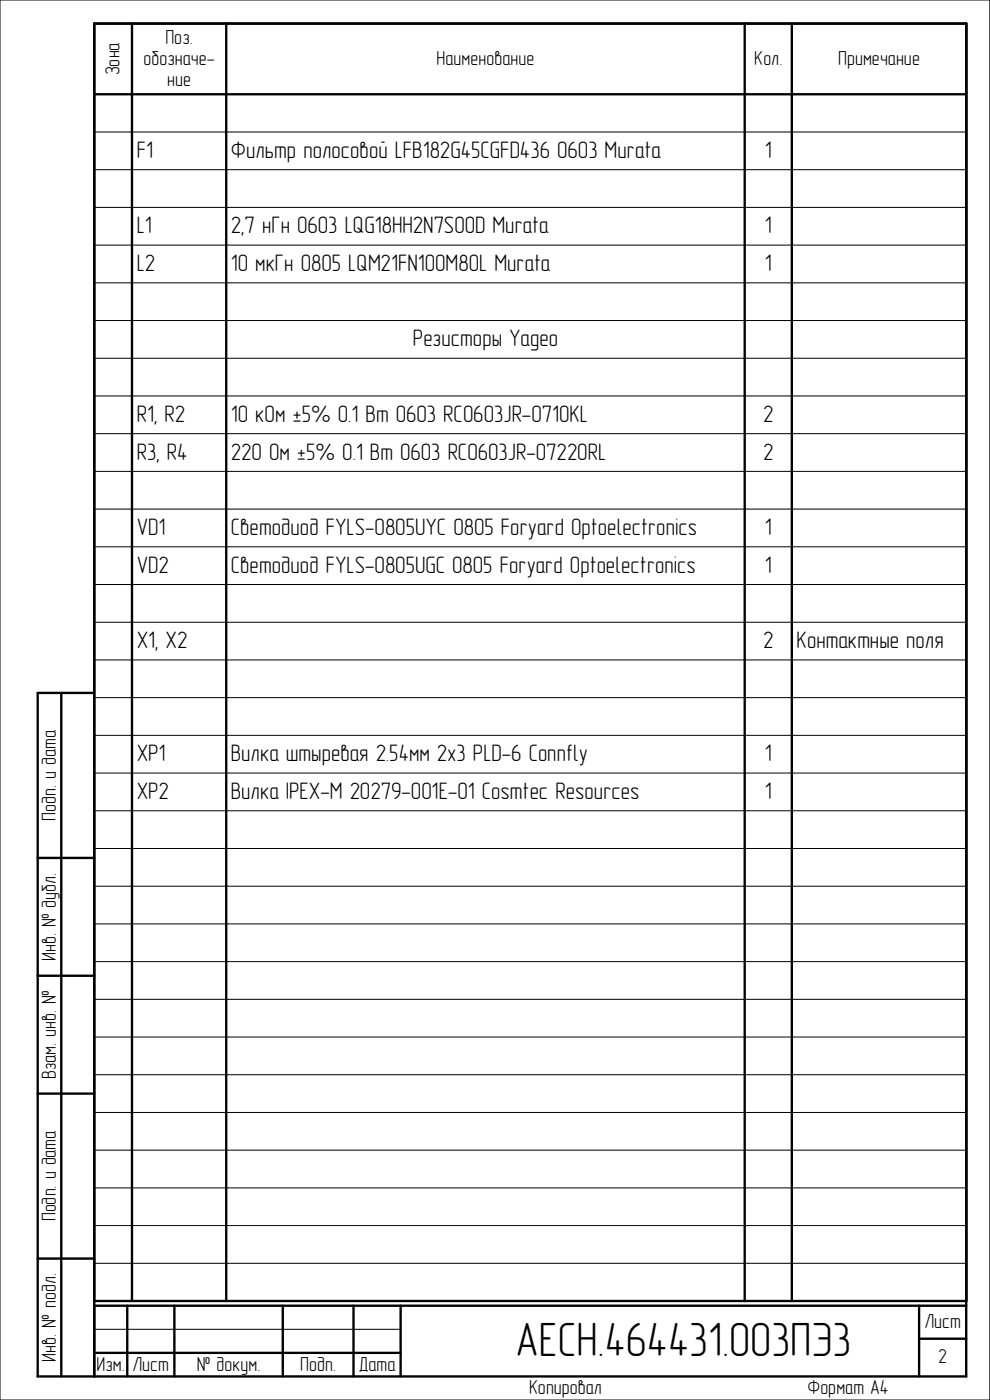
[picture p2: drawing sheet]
<svg xmlns="http://www.w3.org/2000/svg" width="210mm" height="297mm" viewBox="0 0 210 297" stroke-linecap="round" stroke-linejoin="round" font-family="sans-serif">
<defs><g id="words">
<text font-size="10.2" x="109.3" y="287.6">АЕСН.464431.003ПЭ3</text>
<g font-size="5.1">
<text x="29" y="33.5">F1</text>
<text x="49" y="33.5">Фильтр полосовой LFB182G45CGFD436 0603 Murata</text>
<text x="162.2" y="33.5">1</text>
<text x="29" y="49.5">L1</text>
<text x="49" y="49.5">2,7 нГн 0603 LQG18HH2N7S00D Murata</text>
<text x="162.2" y="49.5">1</text>
<text x="29" y="57.5">L2</text>
<text x="49" y="57.5">10 мкГн 0805 LQM21FN100M80L Murata</text>
<text x="162.2" y="57.5">1</text>
<text x="87.6" y="73.5">Резисторы Yageo</text>
<text x="29" y="89.5">R1, R2</text>
<text x="49" y="89.5">10 кОм ±5% 0.1 Вт 0603 RC0603JR-0710KL</text>
<text x="161.9" y="89.5">2</text>
<text x="29" y="97.5">R3, R4</text>
<text x="49" y="97.5">220 Ом ±5% 0.1 Вт 0603 RC0603JR-07220RL</text>
<text x="161.9" y="97.5">2</text>
<text x="29" y="113.5">VD1</text>
<text x="49" y="113.5">Светодиод FYLS-0805UYC 0805 Foryard Optoelectronics</text>
<text x="162.2" y="113.5">1</text>
<text x="29" y="121.5">VD2</text>
<text x="49" y="121.5">Светодиод FYLS-0805UGC 0805 Foryard Optoelectronics</text>
<text x="162.2" y="121.5">1</text>
<text x="29" y="137.5">X1, X2</text>
<text x="161.9" y="137.5">2</text>
<text x="169" y="137.5">Контактные поля</text>
<text x="29" y="161.5">XP1</text>
<text x="49" y="161.5">Вилка штыревая 2.54мм 2x3 PLD-6 Connfly</text>
<text x="162.2" y="161.5">1</text>
<text x="29" y="169.5">XP2</text>
<text x="49" y="169.5">Вилка IPEX-M 20279-001E-01 Cosmtec Resources</text>
<text x="162.2" y="169.5">1</text>
</g>
<g font-size="4.3">
<text x="35.1" y="9.3">Поз.</text>
<text x="25.4" y="16" transform="rotate(-90 25.4 16)">Зона</text>
<text x="30.4" y="13.8">обозначе-</text>
<text x="92.6" y="13.8">Наименование</text>
<text x="160" y="13.8">Кол.</text>
<text x="177.8" y="13.8">Примечание</text>
<text x="35.5" y="18.2">ние</text>
<text x="11.9" y="174.1" transform="rotate(-90 11.9 174.1)">Подп. и дата</text>
<text x="11.9" y="203.9" transform="rotate(-90 11.9 203.9)">Инв. № дубл.</text>
<text x="11.9" y="228.9" transform="rotate(-90 11.9 228.9)">Взам. инв. №</text>
<text x="11.9" y="259.1" transform="rotate(-90 11.9 259.1)">Подп. и дата</text>
<text x="196.1" y="281.8">Лист</text>
<text x="11.9" y="288.9" transform="rotate(-90 11.9 288.9)">Инв. № подл.</text>
<text x="20.5" y="290.8">Изм. Лист</text>
<text x="41.8" y="290.8">№ докум.</text>
<text x="63.7" y="290.8">Подп.</text>
<text x="76.1" y="290.8">Дата</text>
<text x="199" y="289.3">2</text>
<text x="112.2" y="295.8">Копировал</text>
<text x="171.3" y="295.8">Формат А4</text>
</g>
</g></defs>
<g fill="none" stroke="#000" stroke-width=".21">
<path d="M0 0h210v297h-210zM20 28h185M20 36h185M20 44h185M20 52h185M20 60h185M20 68h185M20 76h185M20 84h185M20 92h185M20 100h185M20 108h185"/>
<path d="M20 116h185M20 124h185M20 132h185M20 140h185M20 148h185M20 156h185M20 164h185M20 172h185M20 180h185M20 188h185M20 196h185M20 204h185"/>
<path d="M20 212h185M20 220h185M20 228h185M20 236h185M20 244h185M20 252h185M20 260h185M20 268h185M20 276h185M20 282h65"/>
</g>
<g fill="none" stroke="#000" stroke-width=".5">
<path d="M20 20h185M28 5v271M48 5v271M158 5v271M168 5v271M13 147v145M20 147h-12v145h197v-287h-185v287M8 182h12M8 207h12M8 232h12M8 267h12M20 277h185"/>
<path d="M20 276h185M27 277v15M37 277v15M60 277v15M75 277v15M85 277v15M195 277v15M20 287h65M195 284h10"/>
</g>
<use href="#words"/>
</svg>
